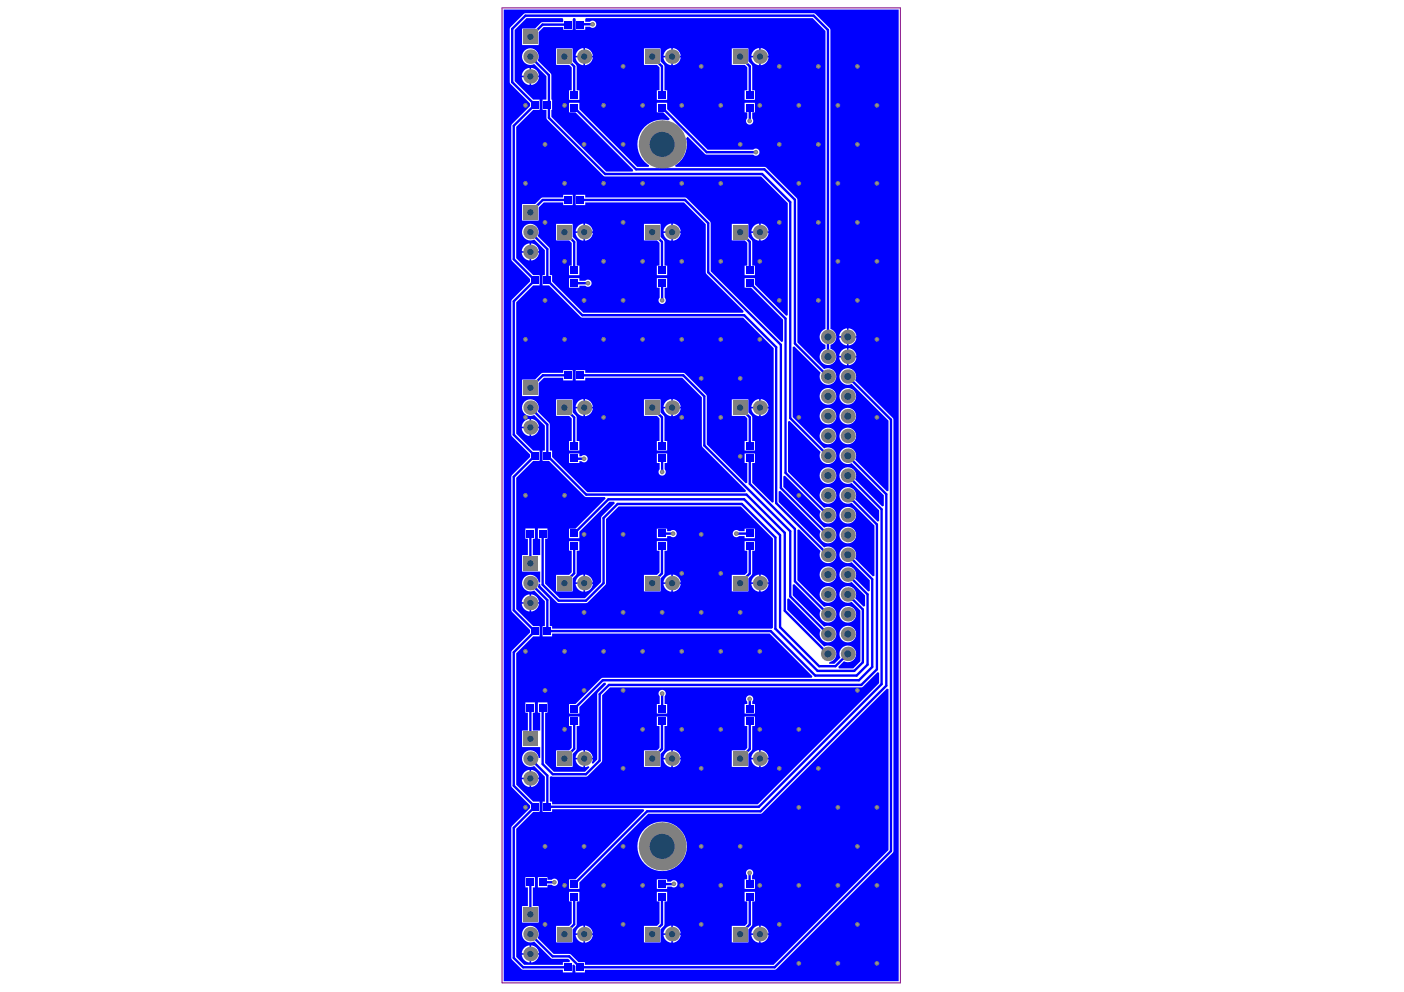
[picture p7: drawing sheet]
<svg xmlns="http://www.w3.org/2000/svg" width="297mm" height="210mm" viewBox="0 0 297 210" stroke-linecap="round" stroke-linejoin="round" font-family="sans-serif">
<g fill="#00f">
<path d="M127.4 147.1l1.6-1.7h53.2l.4-.1 3.1-3.1 .3 .2v2.1l-25.7 25.7h-43.5v-.6h-.5v-5.2l.4-.2 .3 .1h7.2l3.2-3.2zM158 147.4a.76 .76 0 0 0 .1 1.1v.5h-.6v2h2.2v-2h-.6v-.6a.77 .77 0 0 0 0-1.1 .77 .77 0 0 0-1.1 .1zM139.5 146.2a.76 .76 0 0 0 .1 1.1v1.7h-.6v2h2.1v-2h-.5v-1.7a.77 .77 0 0 0 0-1.1 .77 .77 0 0 0-1.1 0zM160.9 158.7v1.7h1.7a1.77 1.77 0 0 0-1.7-1.7zM159.5 159.2l-.3 .4-.2 .8h1.6v-1.7l-.7 .2zM142.4 158.7v1.7h1.6a1.77 1.77 0 0 0-1.6-1.7zM140.9 159.2l-.3 .4-.2 .8h1.6v-1.7l-.7 .2zM157.5 151.6v2h.6v4.7l-.5 .5h-2.8v3.5h3.5v-2.8l.7-.7 .1-.3v-4.9h.6v-2zM139 151.6v2h.5v4.6l-.5 .6h-2.8v3.5h3.5v-2.8l.7-.7 .2-.3v-4.9h.5v-2zM160.9 160.7v1.6a1.77 1.77 0 0 0 1.7-1.6zM159 160.7a1.77 1.77 0 0 0 1.6 1.6v-1.6zM142.4 160.7v1.6a1.77 1.77 0 0 0 1.6-1.6zM140.4 160.7a1.77 1.77 0 0 0 1.6 1.6v-1.6z"/>
<path d="M114 123.5h.3l.1 .6 3.6 3.5h6l.3-.1 3.9-3.9v-13.8l2.7-2.6h25.8l6.8 6.7v18.9l-.3 .2h-46.4v-.5h-.5v-5.7l-2.5-2.6zM155.2 112.4a.77 .77 0 0 0 0 1.1 .77 .77 0 0 0 1.2-.1h1.1v.5h2.2v-2h-2.2v.5h-1.2a.78 .78 0 0 0-1.1 0zM139 111.9v2h2.1v-.5h.7a.77 .77 0 0 0 1.1 .1 .77 .77 0 0 0 0-1.1 .77 .77 0 0 0-1.1 0h-.7v-.5zM160.9 121.6v1.6h1.7a1.77 1.77 0 0 0-1.7-1.6zM159.5 122.1l-.3 .4-.2 .7h1.6v-1.6l-.7 .2zM142.4 121.6v1.6h1.6a1.77 1.77 0 0 0-1.6-1.6zM140.9 122.1l-.3 .4-.2 .7h1.6v-1.6l-.7 .2zM157.5 114.5v2h.6v4.6l-.5 .5h-2.8v3.5h3.5v-2.7l.7-.7 .1-.4v-4.8h.6v-2zM139 114.5v2h.5v4.6l-.5 .5h-2.8v3.5h3.5v-2.7l.7-.7 .2-.4v-4.8h.5v-2zM160.9 123.6v1.6a1.77 1.77 0 0 0 1.7-1.6zM159 123.6a1.77 1.77 0 0 0 1.6 1.6v-1.6zM142.4 123.6v1.6a1.77 1.77 0 0 0 1.6-1.6zM140.4 123.6a1.77 1.77 0 0 0 1.6 1.6v-1.6z"/>
<path d="M106.6 2h83.5v205.6h-83.5zM160.9 10.2v1.6h1.7a1.77 1.77 0 0 0-1.7-1.6zM159.5 10.7l-.3 .4-.2 .7h1.6v-1.6l-.7 .2zM142.4 10.2v1.6h1.6a1.77 1.77 0 0 0-1.6-1.6zM140.9 10.7l-.3 .4-.2 .7h1.6v-1.6l-.7 .2zM123.8 10.2v1.6h1.6a1.77 1.77 0 0 0-1.6-1.6zM122.3 10.7l-.3 .4-.2 .7h1.6v-1.6l-.7 .2zM160.9 12.1v1.7a1.77 1.77 0 0 0 1.7-1.7zM159 12.1a1.77 1.77 0 0 0 1.6 1.7v-1.7zM142.4 12.1v1.7a1.77 1.77 0 0 0 1.6-1.7zM140.4 12.1a1.77 1.77 0 0 0 1.6 1.7v-1.7zM123.8 12.1v1.7a1.77 1.77 0 0 0 1.6-1.7zM121.8 12.1a1.77 1.77 0 0 0 1.6 1.7v-1.7zM112.4 14.4v1.6h1.6a1.77 1.77 0 0 0-1.6-1.6zM110.9 14.9l-.3 .4-.2 .7h1.6v-1.6l-.7 .2zM112.4 16.3v1.7a1.77 1.77 0 0 0 1.6-1.7zM110.4 16.3a1.77 1.77 0 0 0 1.6 1.7v-1.7zM154.8 10.2v3.5h2.8l.5 .5v4.9h-.6v2h2.2v-2h-.6v-5.1l-.1-.3-.7-.7v-2.8zM136.2 10.2v3.5h2.8l.5 .6v4.8h-.5v2h2.1v-2h-.5v-5.1l-.2-.3-.7-.7v-2.8zM117.6 10.2v3.5h2.8l.6 .6v4.8h-.6v2h2.2v-2h-.6v-5l-.1-.4-.7-.7v-2.8zM157.5 21.8v2h.6v1.2a.77 .77 0 0 0-.1 1.1 .77 .77 0 0 0 1.1 .1 .77 .77 0 0 0 0-1.1v-1.3h.6v-2zM110.5 43.2v3.5h3.5v-2.8l1-1.1h4.2v.6h2v-2.2h-2v.6h-4.4l-.3 .1-1.3 1.3zM160.9 47.3v1.7h1.7a1.77 1.77 0 0 0-1.7-1.7zM159.5 47.8l-.3 .4-.2 .8h1.6v-1.7l-.7 .2zM142.4 47.3v1.7h1.6a1.77 1.77 0 0 0-1.6-1.7zM140.9 47.8l-.3 .4-.2 .8h1.6v-1.7l-.7 .2zM123.8 47.3v1.7h1.6a1.77 1.77 0 0 0-1.6-1.7zM122.3 47.8l-.3 .4-.2 .8h1.6v-1.7l-.7 .2zM160.9 49.3v1.6a1.77 1.77 0 0 0 1.7-1.6zM159 49.3a1.77 1.77 0 0 0 1.6 1.6v-1.6zM142.4 49.3v1.6a1.77 1.77 0 0 0 1.6-1.6zM140.4 49.3a1.77 1.77 0 0 0 1.6 1.6v-1.6zM123.8 49.3v1.6a1.77 1.77 0 0 0 1.6-1.6zM121.8 49.3a1.77 1.77 0 0 0 1.6 1.6v-1.6zM112.4 51.5v1.6h1.6a1.77 1.77 0 0 0-1.6-1.6zM110.9 52l-.3 .4-.2 .7h1.6v-1.6l-.7 .2zM112.4 53.5v1.6a1.77 1.77 0 0 0 1.6-1.6zM110.4 53.5a1.77 1.77 0 0 0 1.6 1.6v-1.6zM154.8 47.4v3.5h2.8l.5 .5v4.8h-.6v2h2.2v-2h-.6v-5l-.1-.4-.7-.7v-2.7zM136.2 47.4v3.5h2.8l.5 .5v4.8h-.5v2h2.1v-2h-.5v-5l-.2-.4-.7-.7v-2.7zM117.6 47.4v3.5h2.8l.6 .5v4.8h-.6v2h2.2v-2h-.6v-5l-.1-.4-.7-.7v-2.7zM120.4 58.9v2h2.2v-.4h1.2a.77 .77 0 0 0 1.1 0 .77 .77 0 0 0 0-1.1 .77 .77 0 0 0-1.1 0h-1.2v-.5zM139 58.9v2h.6v2.1a.77 .77 0 0 0-.1 1.1 .77 .77 0 0 0 1.1 0 .77 .77 0 0 0 0-1.1v-2.1h.5v-2zM179.5 69.5v1.6h1.7a1.77 1.77 0 0 0-1.7-1.6zM178.1 70l-.3 .4-.2 .7h1.6v-1.6l-.8 .2zM179.5 71.4v1.7a1.77 1.77 0 0 0 1.7-1.7zM177.6 71.4a1.77 1.77 0 0 0 1.6 1.7v-1.7zM179.5 73.7v1.6h1.7a1.77 1.77 0 0 0-1.7-1.6zM178.1 74.2l-.3 .4-.2 .7h1.6v-1.6l-.8 .2zM108 5.8l-.2 .3 .1 11.5 4.2 4.3v.5l-3.8 3.9-.1 .3v28.2l.1 .4 3.8 3.8v.6l-3.8 3.8-.1 .4v28.2l.1 .3 3.8 3.9v.5l-3.8 3.8-.1 .4v28.2l.1 .4 3.8 3.8v.5l-3.8 3.9-.1 .3v28.2l.1 .4 3.8 3.8v.6l-3.8 3.8-.1 .4v27.5l.1 .4 2.2 2.1h8.6v.6h2v-1.6l.3-.1 .3 .3v1.4h2v-.6h40.4l24.9-24.9v-91.5l-.1-.4-8-7.9 .2-.4a1.76 1.76 0 0 0-1.7-2.2 1.76 1.76 0 0 0-1.7 2.2 1.76 1.76 0 0 0 2.5 1.1l7.8 7.8v14.8l-.4 .2-6.7-6.7a1.76 1.76 0 0 0-1.3-2.6 1.76 1.76 0 0 0-2 2 1.76 1.76 0 0 0 2.6 1.3l6.8 6.8v2.2l-.3 .2-5.8-5.8a1.76 1.76 0 0 0-1.3-2.5 1.76 1.76 0 0 0-2 2 1.76 1.76 0 0 0 2.6 1.3l5.8 5.8v2.2l-.3 .2-4.8-4.8a1.76 1.76 0 0 0-1.3-2.5 1.76 1.76 0 0 0-2 2 1.76 1.76 0 0 0 2.6 1.3l4.8 4.8v10.6l-.3 .2-3.8-3.8a1.76 1.76 0 0 0-1.3-2.5 1.76 1.76 0 0 0-2 2 1.76 1.76 0 0 0 2.6 1.3l3.8 3.8v2.2l-.3 .2-2.8-2.8a1.76 1.76 0 0 0-1.3-2.6 1.76 1.76 0 0 0-2 2.1 1.76 1.76 0 0 0 2.6 1.2l2.8 2.9v2.2l-.3 .2-1.8-1.8a1.76 1.76 0 0 0-1.3-2.6 1.76 1.76 0 0 0-2 2.1 1.76 1.76 0 0 0 2.6 1.2l1.8 1.9v10.7l-1.5 1.5h-3l-.1-.3 1.1-1.2a1.76 1.76 0 0 0 2.6-1.3 1.76 1.76 0 0 0-2-2 1.76 1.76 0 0 0-1.3 2.6l-1.3 1.2h-1.1l.1-.3a1.76 1.76 0 0 0 1.3-2.3 1.76 1.76 0 0 0-2.5-1l-7.7-7.8v-2.2l.3-.2 6.7 6.7-.1 .4a1.76 1.76 0 0 0 1.6 2.2 1.76 1.76 0 0 0 1.8-2.1 1.76 1.76 0 0 0-2.6-1.2l-6.6-6.6v-2.3l.3-.1 5.6 5.6a1.76 1.76 0 0 0 1.3 2.5 1.76 1.76 0 0 0 2-2 1.76 1.76 0 0 0-2.6-1.3l-5.6-5.6v-10.7l.3-.1 4.6 4.6a1.76 1.76 0 0 0 1.3 2.5 1.76 1.76 0 0 0 2-2 1.76 1.76 0 0 0-2.6-1.3l-9.6-9.6v-2.2l.4-.1 8.5 8.5a1.76 1.76 0 0 0 1.3 2.5 1.76 1.76 0 0 0 2-2 1.76 1.76 0 0 0-2.6-1.2l-8.6-8.7v-2.2l.4-.1 7.5 7.5a1.76 1.76 0 0 0 1.3 2.6 1.76 1.76 0 0 0 2-2.1 1.76 1.76 0 0 0-2.6-1.2l-7.6-7.7v-10.6l.3-.1 6.6 6.5a1.76 1.76 0 0 0 1.3 2.6 1.76 1.76 0 0 0 2-2 1.76 1.76 0 0 0-2.6-1.3l-6.6-6.7v-14.8l.3-.1 5.6 5.6a1.76 1.76 0 0 0 1.3 2.5 1.76 1.76 0 0 0 2-2 1.76 1.76 0 0 0-2.6-1.3l-5.6-5.6v-30.2l-.2-.4-6.6-6.5-19-.1-.1-.3 .4-.2a5.2 5.2 0 0 0 2-5.5l.3-.3 3.8 3.7h10.1a.77 .77 0 0 0 1.1 .1 .77 .77 0 0 0 0-1.2 .77 .77 0 0 0-1.1 .1h-9.7l-8.6-8.6v-1.3h-2.1v2h1.3l1.4 1.3-.4 .4-.4-.1a5.2 5.2 0 0 0-5.7 3.3 5.2 5.2 0 0 0 2.1 6.3l-.1 .3h-2.4l-12.2-12.2v-1.3h-2.2v2h1.4l12.2 12.2-.2 .3h-5.6l-11.5-11.6 .1-3.6h-.1l-.1-5.4-2.8-2.9 .1-.4a1.76 1.76 0 0 0-1.7-2.2 1.76 1.76 0 0 0-1.7 2.2 1.76 1.76 0 0 0 2.5 1.1l2.6 2.6v5h-.8v2.2h.8v1.8l12.2 12.2h33.2l5.7 5.7v23.7l-.4 .1-6.6-6.6v-1.3h-2.2v2h1.4l6.8 6.7v4.6l-.4 .2-14.9-15-.1-10.4-5.2-5.2h-21.3v-.6h-2v2.2h2v-.6h20.9l4.6 4.6 .1 10.4 7.9 8-.1 .4h-33.8l-6.6-6.6v-1.4h-.5v-5.7l-2.5-2.6 .1-.3a1.76 1.76 0 0 0-1.7-2.3 1.76 1.76 0 0 0-1.7 2.2 1.76 1.76 0 0 0 2.5 1.2l2.3 2.2v5.3h-.5v2.2h1.4l6.8 6.8h34.2l6.5 6.5v32.5l-.3 .2-4.3-4.2v-4.2h.6v-2h-2.2v2h.6v4.1l-.3 .2-8.3-8.3v-10.3l-4.7-4.8h-21v-.6h-2v2.2h2v-.6h20.5l4.2 4.2v10.4l9.3 9.3-.1 .3h-33.5l-7.4-7.4v-1.4h-.5v-5.7l-2.5-2.5 .1-.4a1.76 1.76 0 0 0-1.7-2.2 1.76 1.76 0 0 0-1.7 2.1 1.76 1.76 0 0 0 2.5 1.2l2.3 2.3v5.2h-.5v2.2h1.4l7.6 7.6 4.2 .1 .1 .3-6.3 6.4h-1.4v2h2.2v-1.4l6.3-6.3h1l.2 .3-2.8 2.7-.1 .4v13.6l-3.4 3.4h-5.4l-3.1-3.1v-9.5h.5v-2.2h-2v2.2h.5v3.4h-.3h-1.3v-3.4h.5v-2.2h-2v2.2h.5v3.4h-1.2v3.5l3.8 .1v2.2l-.3 .1a1.76 1.76 0 0 0-2.2-1.6 1.76 1.76 0 0 0-1.3 2.3 1.76 1.76 0 0 0 2.5 .9l2.3 2.3v5.3h-.5v2.2h2v-.6h46l9.1 9-.2 .3-44.4 .1-5.5 5.5h-1.4v2h2.2v-1.4l5.1-5.1h.4l.1 .3-1.7 1.7-.2 .4v13.8l-.8 .9-.3-.2 .2-.7h-1.6v1.6l.7-.2 .2 .3-.9 .9h-6.6l-1.9-1.8v-10.7h.5v-2.2h-2v2.2h.5v3.8h-.3h-1.3v-3.8h.5v-2.2h-2v2.2h.5v3.8h-1.2v3.5h3.8v2.2h-.4a1.76 1.76 0 0 0-2.1-1.5 1.76 1.76 0 0 0-1.2 2.3 1.76 1.76 0 0 0 2.4 1l2.3 2.2v5.3h-.5v2.2h2v-.6h19.3l.2 .4-14.5 14.5h-1.4v2h2.2v-1.4l14.5-14.5 24-.1 26.5-26.4 .4 .1v34.1l-24.3 24.3h-40v-.6h-1.3l-1.8-1.7-3.5-.1-3.3-3.3 .1-.4a1.76 1.76 0 0 0-1.7-2.2 1.76 1.76 0 0 0-1.7 2.2 1.76 1.76 0 0 0 2.5 1.1l3.7 3.6 3.5 .1 .4 .4-.1 .3h-1.4v.6h-8.2l-1.7-1.7v-27.1l3.6-3.6h1.4v-2.2h-1.4l-3.6-3.6v-27.8l3.6-3.5h1.4v-2.2h-1.4l-3.6-3.6v-27.8l3.6-3.6h1.4v-2.2h-1.4l-3.6-3.5v-27.8l3.6-3.6h1.4v-2.2h-1.4l-3.6-3.6v-27.8l3.6-3.5h1.4v-2.2h-1.4l-3.9-3.9v-10.9l2.5-2.5h7.6l.2 .9h-4.4l-.4 .1-1.2 1.2h-2.7v3.5h3.5v-2.7l1-1.1h4.2v.6h2v-2.2l.1-.3h.4l.1 .3v2.2h2v-.6h1a.77 .77 0 0 0 1.1 0 .77 .77 0 0 0 0-1.1 .77 .77 0 0 0-1.1 0h-1l.1-.8h48l2.7 2.8v63l-.3 .2a1.76 1.76 0 0 0-.9 1.7 1.76 1.76 0 0 0 1.2 1.5v.8l-.3 .1a1.76 1.76 0 0 0-.4 2.8 1.76 1.76 0 0 0 2.8-.3 1.76 1.76 0 0 0-1-2.6v-.8l.4-.2a1.76 1.76 0 0 0 .8-1.7 1.76 1.76 0 0 0-1.2-1.5v-63.3l-.2-.3-3-3.1-.4-.1h-60.9l-.4 .1zM179.5 75.6v1.7a1.77 1.77 0 0 0 1.7-1.7zM177.6 75.6a1.77 1.77 0 0 0 1.6 1.7v-1.7zM110.5 80.3v3.5h3.5v-2.8l1.1-1.1h4.1v.6h2v-2.2h-2v.6h-4.3l-.4 .1-1.3 1.3zM177.6 83.9a1.77 1.77 0 0 0 3.5 0 1.77 1.77 0 0 0-3.5 0zM173.4 83.9a1.77 1.77 0 0 0 3.5 0 1.77 1.77 0 0 0-3.5 0zM160.9 84.4v1.7h1.7a1.77 1.77 0 0 0-1.7-1.7zM159.5 85l-.3 .3-.2 .8h1.6v-1.7l-.7 .3zM142.4 84.4v1.7h1.6a1.77 1.77 0 0 0-1.6-1.7zM140.9 85l-.3 .3-.2 .8h1.6v-1.7l-.7 .3zM123.8 84.4v1.7h1.6a1.77 1.77 0 0 0-1.6-1.7zM122.3 85l-.3 .3-.2 .8h1.6v-1.7l-.7 .3zM160.9 86.4v1.7a1.77 1.77 0 0 0 1.7-1.7zM159 86.4a1.77 1.77 0 0 0 1.6 1.7v-1.7zM142.4 86.4v1.7a1.77 1.77 0 0 0 1.6-1.7zM140.4 86.4a1.77 1.77 0 0 0 1.6 1.7v-1.7zM123.8 86.4v1.7a1.77 1.77 0 0 0 1.6-1.7zM121.8 86.4a1.77 1.77 0 0 0 1.6 1.7v-1.7zM177.6 88.1a1.77 1.77 0 0 0 3.5 0 1.77 1.77 0 0 0-3.5 0zM173.4 88.1a1.77 1.77 0 0 0 3.5 0 1.77 1.77 0 0 0-3.5 0zM112.4 88.6v1.7h1.6a1.77 1.77 0 0 0-1.6-1.7zM110.9 89.2l-.3 .3-.2 .8h1.6v-1.7l-.7 .3zM112.4 90.6v1.7a1.77 1.77 0 0 0 1.6-1.7zM110.4 90.6a1.77 1.77 0 0 0 1.6 1.7v-1.7zM177.6 92.2a1.77 1.77 0 0 0 3.5 0 1.77 1.77 0 0 0-3.5 0zM173.4 92.2a1.77 1.77 0 0 0 3.5 0 1.77 1.77 0 0 0-3.5 0zM154.8 84.5v3.5h2.8l.5 .5v4.8h-.6v2h2.2v-2h-.6v-5l-.1-.4-.7-.6v-2.8zM136.2 84.5v3.5h2.8l.5 .5v4.8h-.5v2h2.1v-2h-.5v-5l-.2-.4-.7-.6v-2.8zM117.6 84.5v3.5h2.8l.6 .5v4.8h-.6v2h2.2v-2h-.6v-5l-.1-.3-.7-.7v-2.8zM120.4 96v2h2.2v-.4h.4a.77 .77 0 0 0 1.1 0 .77 .77 0 0 0 0-1.1 .77 .77 0 0 0-1.1 0h-.4v-.5zM139 96v2h.6v1.3a.77 .77 0 0 0-.1 1.1 .77 .77 0 0 0 1.1 0 .77 .77 0 0 0 0-1.1v-1.3h.5v-2zM173.4 100.6a1.77 1.77 0 0 0 3.5 0 1.77 1.77 0 0 0-3.5 0zM173.4 104.8a1.77 1.77 0 0 0 3.5 0 1.77 1.77 0 0 0-3.5 0zM177.6 109a1.77 1.77 0 0 0 3.5 0 1.77 1.77 0 0 0-3.5 0zM177.6 113.2a1.77 1.77 0 0 0 3.5 0 1.77 1.77 0 0 0-3.5 0zM123.8 121.6v1.6h1.6a1.77 1.77 0 0 0-1.6-1.6zM122.3 122.1l-.3 .4-.2 .7h1.6v-1.6l-.7 .2zM173.4 121.6a1.77 1.77 0 0 0 3.5 0 1.77 1.77 0 0 0-3.5 0zM120.4 114.5v2h.6v4.6l-.6 .5h-2.8v3.5h3.6v-2.7l.7-.7 .1-.4v-4.8h.6v-2zM123.8 123.6v1.6a1.77 1.77 0 0 0 1.6-1.6zM121.8 123.6a1.77 1.77 0 0 0 1.6 1.6v-1.6zM112.4 125.8v1.6h1.6a1.77 1.77 0 0 0-1.6-1.6zM110.9 126.3l-.3 .4-.2 .7h1.6v-1.6l-.7 .2zM173.4 125.8a1.77 1.77 0 0 0 3.5 0 1.77 1.77 0 0 0-3.5 0zM112.4 127.7v1.7a1.77 1.77 0 0 0 1.6-1.7zM110.4 127.7a1.77 1.77 0 0 0 1.6 1.7v-1.7zM177.6 130a1.77 1.77 0 0 0 3.5 0 1.77 1.77 0 0 0-3.5 0zM177.6 134.2a1.77 1.77 0 0 0 3.5 0 1.77 1.77 0 0 0-3.5 0zM123.8 158.7v1.7h1.6a1.77 1.77 0 0 0-1.6-1.7zM122.3 159.2l-.3 .4-.2 .8h1.6v-1.7l-.7 .2zM120.4 151.6v2h.6v4.6l-.6 .6h-2.8v3.5h3.6v-2.8l.7-.7 .1-.4v-4.8h.6v-2zM121.8 160.7a1.77 1.77 0 0 0 1.6 1.6v-1.6zM112.4 162.9v1.7h1.6a1.77 1.77 0 0 0-1.6-1.7zM110.9 163.4l-.3 .4-.2 .8h1.6v-1.7l-.7 .2zM112.4 164.9v1.6a1.77 1.77 0 0 0 1.6-1.6zM110.4 164.9a1.77 1.77 0 0 0 1.6 1.6v-1.6zM134.9 179.1a5.2 5.2 0 0 0 10.4 0 5.2 5.2 0 0 0-10.4 0zM113.8 185.6v2.2h2v-.6h.9a.77 .77 0 0 0 1.1 0 .77 .77 0 0 0 0-1.1 .77 .77 0 0 0-1.1 .1h-.9v-.6zM139 186.1v2h2.1v-.5h1a.77 .77 0 0 0 1.1-.1 .77 .77 0 0 0-.2-1.1 .77 .77 0 0 0-1 .2h-.9v-.5zM158 184.2a.77 .77 0 0 0 .1 1.1v.8h-.6v2h2.2v-2h-.6v-.8a.77 .77 0 0 0 .1-1.1 .77 .77 0 0 0-1.2 0zM111.2 185.6v2.2h.5v3.9h-1.2v3.5h3.5v-3.5h-1.3v-3.9h.5v-2.2zM160.9 195.8v1.7h1.7a1.77 1.77 0 0 0-1.7-1.7zM159.5 196.4l-.3 .3-.2 .8h1.6v-1.7l-.7 .3zM142.4 195.8v1.7h1.6a1.77 1.77 0 0 0-1.6-1.7zM140.9 196.4l-.3 .3-.2 .8h1.6v-1.7l-.7 .3zM123.8 195.8v1.7h1.6a1.77 1.77 0 0 0-1.6-1.7zM122.3 196.4l-.3 .3-.2 .8h1.6v-1.7l-.7 .3zM157.5 188.7v2h.6v4.7l-.5 .5h-2.8v3.5h3.5v-2.8l.7-.6 .1-.4v-4.9h.6v-2zM139 188.7v2h.5v4.7l-.5 .5h-2.8v3.5h3.5v-2.8l.7-.6 .2-.4v-4.9h.5v-2zM120.4 188.7v2h.6v4.7l-.6 .5h-2.8v3.5h3.6v-2.8l.7-.7 .1-.3v-4.9h.6v-2zM160.9 197.8v1.7a1.77 1.77 0 0 0 1.7-1.7zM159 197.8a1.77 1.77 0 0 0 1.6 1.7v-1.7zM142.4 197.8v1.7a1.77 1.77 0 0 0 1.6-1.7zM140.4 197.8a1.77 1.77 0 0 0 1.6 1.7v-1.7zM123.8 197.8v1.7a1.77 1.77 0 0 0 1.6-1.7zM121.8 197.8a1.77 1.77 0 0 0 1.6 1.7v-1.7zM112.4 200v1.7h1.6a1.77 1.77 0 0 0-1.6-1.7zM110.9 200.6l-.3 .3-.2 .8h1.6v-1.7l-.7 .3zM112.4 202v1.7a1.77 1.77 0 0 0 1.6-1.7zM110.4 202a1.77 1.77 0 0 0 1.6 1.7v-1.7z"/>
</g>
<g fill="none" stroke="#00f" stroke-width=".5">
<path d="M112.2 12l3.9 3.9v9l11.9 11.9h33.2l6 6v45.7l8 7.9M119.4 12l2.1 2.1v6M120.2 5.2h-5.4l-2.6 2.6M125.4 5.1l-2.6 .1M138 12l2.1 2v6.1M156.6 12l2 2v6.1M121.5 22.8l13.1 13h27.1l6.5 6.5v30.4l7 7M140.1 22.8l9.4 9.4h10.4M158.6 22.8v2.8M112.2 49.1l3.6 3.6v6.6l7.4 7.4h34.2l6.8 6.8v33l11 10.9M119.4 49.1l2.1 2.1v6M120.2 42.3h-5.4l-2.6 2.6"/>
<path d="M121.5 59.9h2.9M122.8 42.3h22.1l4.9 4.9v10.4l15.4 15.4v30.3l10 9.9M138 49.1l2.1 2.1v6M140.1 59.9v3.7M156.6 49.1l2 2.1v6M158.6 59.9l7.6 7.5v32.7l9 8.9M120.2 79.4h-5.3l-2.7 2.7M122.8 79.4h21.8l4.4 4.5v10.4l18.2 18.1v13.8l8 8M175.2 75.5v-69.2l-3.1-3h-60.9l-2.8 2.8v11.3l4.8 4.8-4.5 4.4v28.2l4.5 4.5-4.5 4.5v28.2l4.5 4.4-4.5 4.5v28.2l4.5 4.5-4.5 4.4v28.2l4.5 4.5-4.5 4.5v27.5l2 2h9.4M179.4 79.7l9.1 9.1v91.3l-24.6 24.6h-41.2l-2.3-2.3h-3.5l-4.7-4.7M112.2 86.3l3.6 3.5v6.6l8.2 8.3h33.9l8.1 8v16.5l9.2 9.2M119.4 86.3l2.1 2v6"/>
<path d="M121.5 97l2.1 .1M138 86.3l2.1 2v6M140.1 97v2.9M156.6 86.3l2 2v6M158.6 97v5.4l9.6 9.5v11.1l7 7M179.4 96.4l8.1 8.2v40.5l-26.6 26.6h-24l-15.4 15.4M112.2 112.9h.1M112.2 112.9v6.3M114.8 112.9v10.8l3.4 3.4h5.8l3.7-3.7v-13.8l3-3h26.2l7.1 7.1v19.3l9 9h7.7l1.9-1.9v-11.1l-3.2-3.2M121.5 115.5v5.8l-2.1 2.1M121.5 112.9l7.2-7.3h28.7l7.6 7.6v19.5l8.3 8.3h3.5l2.6-2.6M140.1 112.9h2.3"/>
<path d="M140.1 115.5v5.8l-2.1 2.1M158.6 112.9h-2.8M158.6 115.5v5.8l-2 2.1M179.4 100.6l7.1 7.2v37l-26 25.9h-44.7v-6.6l-3.6-3.6M179.4 104.8l6.1 6.2v30.6l-3.3 3.3h-53.4l-1.9 2v14l-2.9 2.9h-7l-2.2-2.1v-12M179.4 117.4l5.1 5.2v18.5l-2.8 2.8h-54.2l-6 6.1M179.4 121.6l4.1 4.2v14.8l-2.3 2.3h-8.7l-9.4-9.4-47.3 .1v-6.6l-3.6-3.6M112.2 149.7v.1M112.2 149.8v6.5M121.5 152.6v5.8l-2.1 2.1M140.1 152.6v5.9l-2.1 2M140.1 146.7v3.3"/>
<path d="M158.6 147.9v2.1M158.6 152.6v5.9l-2 2M112.2 186.7h.1M112.2 186.7v6.8M114.8 186.7h2.5M121.5 189.7v5.9l-2.1 2.1M140.1 189.7v5.9l-2.1 2.1M142.6 187l-2.5 .1M158.6 184.7v2.4M158.6 189.7v5.9l-2 2.1"/>
</g>
<circle cx="185.5" cy="22.3" r=".5" fill="#808080"/>
<circle cx="185.5" cy="22.3" r=".25" fill="#a6968d"/>
<circle cx="185.5" cy="38.8" r=".5" fill="#808080"/>
<circle cx="185.5" cy="38.8" r=".25" fill="#a6968d"/>
<circle cx="185.5" cy="55.3" r=".5" fill="#808080"/>
<circle cx="185.5" cy="55.3" r=".25" fill="#a6968d"/>
<circle cx="185.5" cy="71.8" r=".5" fill="#808080"/>
<circle cx="185.5" cy="71.8" r=".25" fill="#a6968d"/>
<circle cx="185.5" cy="88.3" r=".5" fill="#808080"/>
<circle cx="185.5" cy="88.3" r=".25" fill="#a6968d"/>
<circle cx="185.5" cy="170.8" r=".5" fill="#808080"/>
<circle cx="185.5" cy="170.8" r=".25" fill="#a6968d"/>
<circle cx="185.5" cy="187.3" r=".5" fill="#808080"/>
<circle cx="185.5" cy="187.3" r=".25" fill="#a6968d"/>
<circle cx="185.5" cy="203.8" r=".5" fill="#808080"/>
<circle cx="185.5" cy="203.8" r=".25" fill="#a6968d"/>
<circle cx="181.4" cy="14" r=".5" fill="#808080"/>
<circle cx="181.4" cy="14" r=".25" fill="#a6968d"/>
<circle cx="177.3" cy="22.3" r=".5" fill="#808080"/>
<circle cx="177.3" cy="22.3" r=".25" fill="#a6968d"/>
<circle cx="181.4" cy="30.6" r=".5" fill="#808080"/>
<circle cx="181.4" cy="30.6" r=".25" fill="#a6968d"/>
<circle cx="177.3" cy="38.8" r=".5" fill="#808080"/>
<circle cx="177.3" cy="38.8" r=".25" fill="#a6968d"/>
<circle cx="181.4" cy="47.1" r=".5" fill="#808080"/>
<circle cx="181.4" cy="47.1" r=".25" fill="#a6968d"/>
<circle cx="177.3" cy="55.3" r=".5" fill="#808080"/>
<circle cx="177.3" cy="55.3" r=".25" fill="#a6968d"/>
<circle cx="181.4" cy="63.6" r=".5" fill="#808080"/>
<circle cx="181.4" cy="63.6" r=".25" fill="#a6968d"/>
<circle cx="181.4" cy="146.1" r=".5" fill="#808080"/>
<circle cx="181.4" cy="146.1" r=".25" fill="#a6968d"/>
<circle cx="177.3" cy="170.8" r=".5" fill="#808080"/>
<circle cx="177.3" cy="170.8" r=".25" fill="#a6968d"/>
<circle cx="181.4" cy="179.1" r=".5" fill="#808080"/>
<circle cx="181.4" cy="179.1" r=".25" fill="#a6968d"/>
<circle cx="177.3" cy="187.3" r=".5" fill="#808080"/>
<circle cx="177.3" cy="187.3" r=".25" fill="#a6968d"/>
<circle cx="181.4" cy="195.6" r=".5" fill="#808080"/>
<circle cx="181.4" cy="195.6" r=".25" fill="#a6968d"/>
<circle cx="177.3" cy="203.8" r=".5" fill="#808080"/>
<circle cx="177.3" cy="203.8" r=".25" fill="#a6968d"/>
<circle cx="173.1" cy="14" r=".5" fill="#808080"/>
<circle cx="173.1" cy="14" r=".25" fill="#a6968d"/>
<circle cx="169" cy="22.3" r=".5" fill="#808080"/>
<circle cx="169" cy="22.3" r=".25" fill="#a6968d"/>
<circle cx="173.1" cy="30.6" r=".5" fill="#808080"/>
<circle cx="173.1" cy="30.6" r=".25" fill="#a6968d"/>
<circle cx="169" cy="38.8" r=".5" fill="#808080"/>
<circle cx="169" cy="38.8" r=".25" fill="#a6968d"/>
<circle cx="173.1" cy="47.1" r=".5" fill="#808080"/>
<circle cx="173.1" cy="47.1" r=".25" fill="#a6968d"/>
<circle cx="173.1" cy="63.6" r=".5" fill="#808080"/>
<circle cx="173.1" cy="63.6" r=".25" fill="#a6968d"/>
<circle cx="169" cy="88.3" r=".5" fill="#808080"/>
<circle cx="169" cy="88.3" r=".25" fill="#a6968d"/>
<circle cx="169" cy="104.8" r=".5" fill="#808080"/>
<circle cx="169" cy="104.8" r=".25" fill="#a6968d"/>
<circle cx="169" cy="154.3" r=".5" fill="#808080"/>
<circle cx="169" cy="154.3" r=".25" fill="#a6968d"/>
<circle cx="173.1" cy="162.6" r=".5" fill="#808080"/>
<circle cx="173.1" cy="162.6" r=".25" fill="#a6968d"/>
<circle cx="169" cy="170.8" r=".5" fill="#808080"/>
<circle cx="169" cy="170.8" r=".25" fill="#a6968d"/>
<circle cx="169" cy="187.3" r=".5" fill="#808080"/>
<circle cx="169" cy="187.3" r=".25" fill="#a6968d"/>
<circle cx="169" cy="203.8" r=".5" fill="#808080"/>
<circle cx="169" cy="203.8" r=".25" fill="#a6968d"/>
<circle cx="164.9" cy="14" r=".5" fill="#808080"/>
<circle cx="164.9" cy="14" r=".25" fill="#a6968d"/>
<circle cx="160.7" cy="22.3" r=".5" fill="#808080"/>
<circle cx="160.7" cy="22.3" r=".25" fill="#a6968d"/>
<circle cx="164.9" cy="30.6" r=".5" fill="#808080"/>
<circle cx="164.9" cy="30.6" r=".25" fill="#a6968d"/>
<circle cx="164.9" cy="47.1" r=".5" fill="#808080"/>
<circle cx="164.9" cy="47.1" r=".25" fill="#a6968d"/>
<circle cx="160.7" cy="55.3" r=".5" fill="#808080"/>
<circle cx="160.7" cy="55.3" r=".25" fill="#a6968d"/>
<circle cx="164.9" cy="63.6" r=".5" fill="#808080"/>
<circle cx="164.9" cy="63.6" r=".25" fill="#a6968d"/>
<circle cx="160.7" cy="71.8" r=".5" fill="#808080"/>
<circle cx="160.7" cy="71.8" r=".25" fill="#a6968d"/>
<circle cx="160.7" cy="137.8" r=".5" fill="#808080"/>
<circle cx="160.7" cy="137.8" r=".25" fill="#a6968d"/>
<circle cx="160.7" cy="154.3" r=".5" fill="#808080"/>
<circle cx="160.7" cy="154.3" r=".25" fill="#a6968d"/>
<circle cx="164.9" cy="162.6" r=".5" fill="#808080"/>
<circle cx="164.9" cy="162.6" r=".25" fill="#a6968d"/>
<circle cx="160.7" cy="187.3" r=".5" fill="#808080"/>
<circle cx="160.7" cy="187.3" r=".25" fill="#a6968d"/>
<circle cx="164.9" cy="195.6" r=".5" fill="#808080"/>
<circle cx="164.9" cy="195.6" r=".25" fill="#a6968d"/>
<circle cx="152.5" cy="22.3" r=".5" fill="#808080"/>
<circle cx="152.5" cy="22.3" r=".25" fill="#a6968d"/>
<circle cx="156.6" cy="30.6" r=".5" fill="#808080"/>
<circle cx="156.6" cy="30.6" r=".25" fill="#a6968d"/>
<circle cx="152.5" cy="38.8" r=".5" fill="#808080"/>
<circle cx="152.5" cy="38.8" r=".25" fill="#a6968d"/>
<circle cx="152.5" cy="55.3" r=".5" fill="#808080"/>
<circle cx="152.5" cy="55.3" r=".25" fill="#a6968d"/>
<circle cx="152.5" cy="71.8" r=".5" fill="#808080"/>
<circle cx="152.5" cy="71.8" r=".25" fill="#a6968d"/>
<circle cx="156.6" cy="80.1" r=".5" fill="#808080"/>
<circle cx="156.6" cy="80.1" r=".25" fill="#a6968d"/>
<circle cx="152.5" cy="88.3" r=".5" fill="#808080"/>
<circle cx="152.5" cy="88.3" r=".25" fill="#a6968d"/>
<circle cx="156.6" cy="96.6" r=".5" fill="#808080"/>
<circle cx="156.6" cy="96.6" r=".25" fill="#a6968d"/>
<circle cx="152.5" cy="121.3" r=".5" fill="#808080"/>
<circle cx="152.5" cy="121.3" r=".25" fill="#a6968d"/>
<circle cx="156.6" cy="129.6" r=".5" fill="#808080"/>
<circle cx="156.6" cy="129.6" r=".25" fill="#a6968d"/>
<circle cx="152.5" cy="137.8" r=".5" fill="#808080"/>
<circle cx="152.5" cy="137.8" r=".25" fill="#a6968d"/>
<circle cx="152.5" cy="154.3" r=".5" fill="#808080"/>
<circle cx="152.5" cy="154.3" r=".25" fill="#a6968d"/>
<circle cx="156.6" cy="179.1" r=".5" fill="#808080"/>
<circle cx="156.6" cy="179.1" r=".25" fill="#a6968d"/>
<circle cx="152.5" cy="187.3" r=".5" fill="#808080"/>
<circle cx="152.5" cy="187.3" r=".25" fill="#a6968d"/>
<circle cx="148.3" cy="14" r=".5" fill="#808080"/>
<circle cx="148.3" cy="14" r=".25" fill="#a6968d"/>
<circle cx="144.2" cy="22.3" r=".5" fill="#808080"/>
<circle cx="144.2" cy="22.3" r=".25" fill="#a6968d"/>
<circle cx="144.2" cy="38.8" r=".5" fill="#808080"/>
<circle cx="144.2" cy="38.8" r=".25" fill="#a6968d"/>
<circle cx="144.2" cy="55.3" r=".5" fill="#808080"/>
<circle cx="144.2" cy="55.3" r=".25" fill="#a6968d"/>
<circle cx="144.2" cy="71.8" r=".5" fill="#808080"/>
<circle cx="144.2" cy="71.8" r=".25" fill="#a6968d"/>
<circle cx="148.3" cy="80.1" r=".5" fill="#808080"/>
<circle cx="148.3" cy="80.1" r=".25" fill="#a6968d"/>
<circle cx="144.2" cy="88.3" r=".5" fill="#808080"/>
<circle cx="144.2" cy="88.3" r=".25" fill="#a6968d"/>
<circle cx="148.3" cy="113.1" r=".5" fill="#808080"/>
<circle cx="148.3" cy="113.1" r=".25" fill="#a6968d"/>
<circle cx="144.2" cy="121.3" r=".5" fill="#808080"/>
<circle cx="144.2" cy="121.3" r=".25" fill="#a6968d"/>
<circle cx="148.3" cy="129.6" r=".5" fill="#808080"/>
<circle cx="148.3" cy="129.6" r=".25" fill="#a6968d"/>
<circle cx="144.2" cy="137.8" r=".5" fill="#808080"/>
<circle cx="144.2" cy="137.8" r=".25" fill="#a6968d"/>
<circle cx="144.2" cy="154.3" r=".5" fill="#808080"/>
<circle cx="144.2" cy="154.3" r=".25" fill="#a6968d"/>
<circle cx="148.3" cy="162.6" r=".5" fill="#808080"/>
<circle cx="148.3" cy="162.6" r=".25" fill="#a6968d"/>
<circle cx="148.3" cy="179.1" r=".5" fill="#808080"/>
<circle cx="148.3" cy="179.1" r=".25" fill="#a6968d"/>
<circle cx="144.2" cy="187.3" r=".5" fill="#808080"/>
<circle cx="144.2" cy="187.3" r=".25" fill="#a6968d"/>
<circle cx="148.3" cy="195.6" r=".5" fill="#808080"/>
<circle cx="148.3" cy="195.6" r=".25" fill="#a6968d"/>
<circle cx="136" cy="22.3" r=".5" fill="#808080"/>
<circle cx="136" cy="22.3" r=".25" fill="#a6968d"/>
<circle cx="136" cy="38.8" r=".5" fill="#808080"/>
<circle cx="136" cy="38.8" r=".25" fill="#a6968d"/>
<circle cx="136" cy="55.3" r=".5" fill="#808080"/>
<circle cx="136" cy="55.3" r=".25" fill="#a6968d"/>
<circle cx="136" cy="71.8" r=".5" fill="#808080"/>
<circle cx="136" cy="71.8" r=".25" fill="#a6968d"/>
<circle cx="140.1" cy="129.6" r=".5" fill="#808080"/>
<circle cx="140.1" cy="129.6" r=".25" fill="#a6968d"/>
<circle cx="136" cy="137.8" r=".5" fill="#808080"/>
<circle cx="136" cy="137.8" r=".25" fill="#a6968d"/>
<circle cx="136" cy="154.3" r=".5" fill="#808080"/>
<circle cx="136" cy="154.3" r=".25" fill="#a6968d"/>
<circle cx="136" cy="187.3" r=".5" fill="#808080"/>
<circle cx="136" cy="187.3" r=".25" fill="#a6968d"/>
<circle cx="131.8" cy="14" r=".5" fill="#808080"/>
<circle cx="131.8" cy="14" r=".25" fill="#a6968d"/>
<circle cx="127.7" cy="22.3" r=".5" fill="#808080"/>
<circle cx="127.7" cy="22.3" r=".25" fill="#a6968d"/>
<circle cx="131.8" cy="30.6" r=".5" fill="#808080"/>
<circle cx="131.8" cy="30.6" r=".25" fill="#a6968d"/>
<circle cx="127.7" cy="38.8" r=".5" fill="#808080"/>
<circle cx="127.7" cy="38.8" r=".25" fill="#a6968d"/>
<circle cx="131.8" cy="47.1" r=".5" fill="#808080"/>
<circle cx="131.8" cy="47.1" r=".25" fill="#a6968d"/>
<circle cx="127.7" cy="55.3" r=".5" fill="#808080"/>
<circle cx="127.7" cy="55.3" r=".25" fill="#a6968d"/>
<circle cx="131.8" cy="63.6" r=".5" fill="#808080"/>
<circle cx="131.8" cy="63.6" r=".25" fill="#a6968d"/>
<circle cx="127.7" cy="71.8" r=".5" fill="#808080"/>
<circle cx="127.7" cy="71.8" r=".25" fill="#a6968d"/>
<circle cx="127.7" cy="88.3" r=".5" fill="#808080"/>
<circle cx="127.7" cy="88.3" r=".25" fill="#a6968d"/>
<circle cx="131.8" cy="113.1" r=".5" fill="#808080"/>
<circle cx="131.8" cy="113.1" r=".25" fill="#a6968d"/>
<circle cx="131.8" cy="129.6" r=".5" fill="#808080"/>
<circle cx="131.8" cy="129.6" r=".25" fill="#a6968d"/>
<circle cx="127.7" cy="137.8" r=".5" fill="#808080"/>
<circle cx="127.7" cy="137.8" r=".25" fill="#a6968d"/>
<circle cx="131.8" cy="146.1" r=".5" fill="#808080"/>
<circle cx="131.8" cy="146.1" r=".25" fill="#a6968d"/>
<circle cx="131.8" cy="162.6" r=".5" fill="#808080"/>
<circle cx="131.8" cy="162.6" r=".25" fill="#a6968d"/>
<circle cx="131.8" cy="179.1" r=".5" fill="#808080"/>
<circle cx="131.8" cy="179.1" r=".25" fill="#a6968d"/>
<circle cx="127.7" cy="187.3" r=".5" fill="#808080"/>
<circle cx="127.7" cy="187.3" r=".25" fill="#a6968d"/>
<circle cx="131.8" cy="195.6" r=".5" fill="#808080"/>
<circle cx="131.8" cy="195.6" r=".25" fill="#a6968d"/>
<circle cx="119.4" cy="22.3" r=".5" fill="#808080"/>
<circle cx="119.4" cy="22.3" r=".25" fill="#a6968d"/>
<circle cx="123.6" cy="30.6" r=".5" fill="#808080"/>
<circle cx="123.6" cy="30.6" r=".25" fill="#a6968d"/>
<circle cx="119.4" cy="38.8" r=".5" fill="#808080"/>
<circle cx="119.4" cy="38.8" r=".25" fill="#a6968d"/>
<circle cx="119.4" cy="55.3" r=".5" fill="#808080"/>
<circle cx="119.4" cy="55.3" r=".25" fill="#a6968d"/>
<circle cx="123.6" cy="63.6" r=".5" fill="#808080"/>
<circle cx="123.6" cy="63.6" r=".25" fill="#a6968d"/>
<circle cx="119.4" cy="71.8" r=".5" fill="#808080"/>
<circle cx="119.4" cy="71.8" r=".25" fill="#a6968d"/>
<circle cx="119.4" cy="104.8" r=".5" fill="#808080"/>
<circle cx="119.4" cy="104.8" r=".25" fill="#a6968d"/>
<circle cx="123.6" cy="113.1" r=".5" fill="#808080"/>
<circle cx="123.6" cy="113.1" r=".25" fill="#a6968d"/>
<circle cx="123.6" cy="129.6" r=".5" fill="#808080"/>
<circle cx="123.6" cy="129.6" r=".25" fill="#a6968d"/>
<circle cx="119.4" cy="137.8" r=".5" fill="#808080"/>
<circle cx="119.4" cy="137.8" r=".25" fill="#a6968d"/>
<circle cx="123.6" cy="146.1" r=".5" fill="#808080"/>
<circle cx="123.6" cy="146.1" r=".25" fill="#a6968d"/>
<circle cx="119.4" cy="154.3" r=".5" fill="#808080"/>
<circle cx="119.4" cy="154.3" r=".25" fill="#a6968d"/>
<circle cx="123.6" cy="179.1" r=".5" fill="#808080"/>
<circle cx="123.6" cy="179.1" r=".25" fill="#a6968d"/>
<circle cx="119.4" cy="187.3" r=".5" fill="#808080"/>
<circle cx="119.4" cy="187.3" r=".25" fill="#a6968d"/>
<circle cx="111.2" cy="22.3" r=".5" fill="#808080"/>
<circle cx="111.2" cy="22.3" r=".25" fill="#a6968d"/>
<circle cx="115.3" cy="30.6" r=".5" fill="#808080"/>
<circle cx="115.3" cy="30.6" r=".25" fill="#a6968d"/>
<circle cx="111.2" cy="38.8" r=".5" fill="#808080"/>
<circle cx="111.2" cy="38.8" r=".25" fill="#a6968d"/>
<circle cx="115.3" cy="47.1" r=".5" fill="#808080"/>
<circle cx="115.3" cy="47.1" r=".25" fill="#a6968d"/>
<circle cx="115.3" cy="63.6" r=".5" fill="#808080"/>
<circle cx="115.3" cy="63.6" r=".25" fill="#a6968d"/>
<circle cx="111.2" cy="71.8" r=".5" fill="#808080"/>
<circle cx="111.2" cy="71.8" r=".25" fill="#a6968d"/>
<circle cx="111.2" cy="88.3" r=".5" fill="#808080"/>
<circle cx="111.2" cy="88.3" r=".25" fill="#a6968d"/>
<circle cx="111.2" cy="104.8" r=".5" fill="#808080"/>
<circle cx="111.2" cy="104.8" r=".25" fill="#a6968d"/>
<circle cx="111.2" cy="137.8" r=".5" fill="#808080"/>
<circle cx="111.2" cy="137.8" r=".25" fill="#a6968d"/>
<circle cx="115.3" cy="146.1" r=".5" fill="#808080"/>
<circle cx="115.3" cy="146.1" r=".25" fill="#a6968d"/>
<circle cx="111.2" cy="170.8" r=".5" fill="#808080"/>
<circle cx="111.2" cy="170.8" r=".25" fill="#a6968d"/>
<circle cx="115.3" cy="179.1" r=".5" fill="#808080"/>
<circle cx="115.3" cy="179.1" r=".25" fill="#a6968d"/>
<circle cx="115.3" cy="195.6" r=".5" fill="#808080"/>
<circle cx="115.3" cy="195.6" r=".25" fill="#a6968d"/>
<circle cx="117.3" cy="186.7" r=".5" fill="#808080"/>
<circle cx="117.3" cy="186.7" r=".25" fill="#a6968d"/>
<circle cx="158.6" cy="184.7" r=".5" fill="#808080"/>
<circle cx="158.6" cy="184.7" r=".25" fill="#a6968d"/>
<circle cx="142.6" cy="187" r=".5" fill="#808080"/>
<circle cx="142.6" cy="187" r=".25" fill="#a6968d"/>
<circle cx="158.6" cy="147.9" r=".5" fill="#808080"/>
<circle cx="158.6" cy="147.9" r=".25" fill="#a6968d"/>
<circle cx="140.1" cy="146.7" r=".5" fill="#808080"/>
<circle cx="140.1" cy="146.7" r=".25" fill="#a6968d"/>
<circle cx="155.8" cy="112.9" r=".5" fill="#808080"/>
<circle cx="155.8" cy="112.9" r=".25" fill="#a6968d"/>
<circle cx="142.4" cy="112.9" r=".5" fill="#808080"/>
<circle cx="142.4" cy="112.9" r=".25" fill="#a6968d"/>
<circle cx="140.1" cy="99.9" r=".5" fill="#808080"/>
<circle cx="140.1" cy="99.9" r=".25" fill="#a6968d"/>
<circle cx="123.6" cy="97.1" r=".5" fill="#808080"/>
<circle cx="123.6" cy="97.1" r=".25" fill="#a6968d"/>
<circle cx="140.1" cy="63.6" r=".5" fill="#808080"/>
<circle cx="140.1" cy="63.6" r=".25" fill="#a6968d"/>
<circle cx="124.4" cy="59.9" r=".5" fill="#808080"/>
<circle cx="124.4" cy="59.9" r=".25" fill="#a6968d"/>
<circle cx="125.4" cy="5.1" r=".5" fill="#808080"/>
<circle cx="125.4" cy="5.1" r=".25" fill="#a6968d"/>
<circle cx="159.9" cy="32.2" r=".5" fill="#808080"/>
<circle cx="159.9" cy="32.2" r=".25" fill="#a6968d"/>
<circle cx="158.6" cy="25.6" r=".5" fill="#808080"/>
<circle cx="158.6" cy="25.6" r=".25" fill="#a6968d"/>
<circle cx="112.2" cy="197.7" r="1.51" fill="#808080"/>
<circle cx="112.2" cy="197.7" r=".66" fill="#1f4769"/>
<path d="M110.7 192h3v3h-3z" fill-rule="evenodd" fill="#808080"/>
<circle cx="112.2" cy="193.5" r=".66" fill="#1f4769"/>
<path d="M117.9 196.2h3v2.9h-3z" fill-rule="evenodd" fill="#808080"/>
<circle cx="119.4" cy="197.7" r=".66" fill="#1f4769"/>
<circle cx="112.2" cy="164.7" r="1.51" fill="#808080"/>
<circle cx="112.2" cy="164.7" r=".66" fill="#1f4769"/>
<circle cx="112.2" cy="160.5" r="1.51" fill="#808080"/>
<circle cx="112.2" cy="160.5" r=".66" fill="#1f4769"/>
<path d="M110.7 154.8h3v3h-3z" fill-rule="evenodd" fill="#808080"/>
<circle cx="112.2" cy="156.3" r=".66" fill="#1f4769"/>
<path d="M117.9 159h3v3h-3z" fill-rule="evenodd" fill="#808080"/>
<circle cx="119.4" cy="160.5" r=".66" fill="#1f4769"/>
<circle cx="112.2" cy="127.6" r="1.51" fill="#808080"/>
<circle cx="112.2" cy="127.6" r=".66" fill="#1f4769"/>
<path d="M110.7 117.7h3v3h-3z" fill-rule="evenodd" fill="#808080"/>
<circle cx="112.2" cy="119.2" r=".66" fill="#1f4769"/>
<circle cx="112.2" cy="90.4" r="1.51" fill="#808080"/>
<circle cx="112.2" cy="90.4" r=".66" fill="#1f4769"/>
<circle cx="112.2" cy="86.3" r="1.51" fill="#808080"/>
<circle cx="112.2" cy="86.3" r=".66" fill="#1f4769"/>
<path d="M117.9 84.8h3v2.9h-3z" fill-rule="evenodd" fill="#808080"/>
<circle cx="119.4" cy="86.3" r=".66" fill="#1f4769"/>
<circle cx="112.2" cy="53.3" r="1.51" fill="#808080"/>
<circle cx="112.2" cy="53.3" r=".66" fill="#1f4769"/>
<circle cx="112.2" cy="49.1" r="1.51" fill="#808080"/>
<circle cx="112.2" cy="49.1" r=".66" fill="#1f4769"/>
<path d="M110.7 43.4h3v3h-3z" fill-rule="evenodd" fill="#808080"/>
<circle cx="112.2" cy="44.9" r=".66" fill="#1f4769"/>
<path d="M117.9 47.6h3v3h-3z" fill-rule="evenodd" fill="#808080"/>
<circle cx="119.4" cy="49.1" r=".66" fill="#1f4769"/>
<circle cx="112.2" cy="12" r="1.51" fill="#808080"/>
<circle cx="112.2" cy="12" r=".66" fill="#1f4769"/>
<path d="M110.7 6.3h3v3h-3z" fill-rule="evenodd" fill="#808080"/>
<circle cx="112.2" cy="7.8" r=".66" fill="#1f4769"/>
<path d="M117.9 10.5h3v3h-3z" fill-rule="evenodd" fill="#808080"/>
<circle cx="119.4" cy="12" r=".66" fill="#1f4769"/>
<circle cx="142.2" cy="197.7" r="1.51" fill="#808080"/>
<circle cx="142.2" cy="197.7" r=".66" fill="#1f4769"/>
<circle cx="142.2" cy="160.5" r="1.51" fill="#808080"/>
<circle cx="142.2" cy="160.5" r=".66" fill="#1f4769"/>
<circle cx="142.2" cy="86.3" r="1.51" fill="#808080"/>
<circle cx="142.2" cy="86.3" r=".66" fill="#1f4769"/>
<circle cx="142.2" cy="49.1" r="1.51" fill="#808080"/>
<circle cx="142.2" cy="49.1" r=".66" fill="#1f4769"/>
<circle cx="142.2" cy="12" r="1.51" fill="#808080"/>
<circle cx="142.2" cy="12" r=".66" fill="#1f4769"/>
<circle cx="160.8" cy="197.7" r="1.51" fill="#808080"/>
<circle cx="160.8" cy="197.7" r=".66" fill="#1f4769"/>
<path d="M155.1 196.2h3v2.9h-3z" fill-rule="evenodd" fill="#808080"/>
<circle cx="156.6" cy="197.7" r=".66" fill="#1f4769"/>
<circle cx="160.8" cy="160.5" r="1.51" fill="#808080"/>
<circle cx="160.8" cy="160.5" r=".66" fill="#1f4769"/>
<path d="M155.1 159h3v3h-3z" fill-rule="evenodd" fill="#808080"/>
<circle cx="156.6" cy="160.5" r=".66" fill="#1f4769"/>
<circle cx="160.8" cy="86.3" r="1.51" fill="#808080"/>
<circle cx="160.8" cy="86.3" r=".66" fill="#1f4769"/>
<path d="M155.1 84.8h3v2.9h-3z" fill-rule="evenodd" fill="#808080"/>
<circle cx="156.6" cy="86.3" r=".66" fill="#1f4769"/>
<circle cx="160.8" cy="49.1" r="1.51" fill="#808080"/>
<circle cx="160.8" cy="49.1" r=".66" fill="#1f4769"/>
<path d="M155.1 47.6h3v3h-3z" fill-rule="evenodd" fill="#808080"/>
<circle cx="156.6" cy="49.1" r=".66" fill="#1f4769"/>
<circle cx="160.8" cy="12" r="1.51" fill="#808080"/>
<circle cx="160.8" cy="12" r=".66" fill="#1f4769"/>
<path d="M155.1 10.5h3v3h-3z" fill-rule="evenodd" fill="#808080"/>
<circle cx="156.6" cy="12" r=".66" fill="#1f4769"/>
<circle cx="175.2" cy="138.4" r="1.51" fill="#808080"/>
<circle cx="175.2" cy="138.4" r=".74" fill="#1f4769"/>
<circle cx="175.2" cy="134.2" r="1.51" fill="#808080"/>
<circle cx="175.2" cy="134.2" r=".74" fill="#1f4769"/>
<circle cx="175.2" cy="130" r="1.51" fill="#808080"/>
<circle cx="175.2" cy="130" r=".74" fill="#1f4769"/>
<circle cx="175.2" cy="125.8" r="1.51" fill="#808080"/>
<circle cx="175.2" cy="125.8" r=".74" fill="#1f4769"/>
<circle cx="175.2" cy="117.4" r="1.51" fill="#808080"/>
<circle cx="175.2" cy="117.4" r=".74" fill="#1f4769"/>
<circle cx="175.2" cy="113.2" r="1.51" fill="#808080"/>
<circle cx="175.2" cy="113.2" r=".74" fill="#1f4769"/>
<circle cx="175.2" cy="104.8" r="1.51" fill="#808080"/>
<circle cx="175.2" cy="104.8" r=".74" fill="#1f4769"/>
<circle cx="175.2" cy="100.6" r="1.51" fill="#808080"/>
<circle cx="175.2" cy="100.6" r=".74" fill="#1f4769"/>
<circle cx="175.2" cy="92.2" r="1.51" fill="#808080"/>
<circle cx="175.2" cy="92.2" r=".74" fill="#1f4769"/>
<circle cx="175.2" cy="88.1" r="1.51" fill="#808080"/>
<circle cx="175.2" cy="88.1" r=".74" fill="#1f4769"/>
<circle cx="175.2" cy="79.7" r="1.51" fill="#808080"/>
<circle cx="175.2" cy="79.7" r=".74" fill="#1f4769"/>
<circle cx="175.2" cy="75.5" r="1.51" fill="#808080"/>
<circle cx="175.2" cy="75.5" r=".74" fill="#1f4769"/>
<circle cx="175.2" cy="71.3" r="1.51" fill="#808080"/>
<circle cx="175.2" cy="71.3" r=".74" fill="#1f4769"/>
<circle cx="179.4" cy="138.4" r="1.51" fill="#808080"/>
<circle cx="179.4" cy="138.4" r=".74" fill="#1f4769"/>
<circle cx="179.4" cy="134.2" r="1.51" fill="#808080"/>
<circle cx="179.4" cy="134.2" r=".74" fill="#1f4769"/>
<circle cx="179.4" cy="130" r="1.51" fill="#808080"/>
<circle cx="179.4" cy="130" r=".74" fill="#1f4769"/>
<circle cx="179.4" cy="125.8" r="1.51" fill="#808080"/>
<circle cx="179.4" cy="125.8" r=".74" fill="#1f4769"/>
<circle cx="179.4" cy="117.4" r="1.51" fill="#808080"/>
<circle cx="179.4" cy="117.4" r=".74" fill="#1f4769"/>
<circle cx="179.4" cy="113.2" r="1.51" fill="#808080"/>
<circle cx="179.4" cy="113.2" r=".74" fill="#1f4769"/>
<circle cx="179.4" cy="104.8" r="1.51" fill="#808080"/>
<circle cx="179.4" cy="104.8" r=".74" fill="#1f4769"/>
<circle cx="179.4" cy="100.6" r="1.51" fill="#808080"/>
<circle cx="179.4" cy="100.6" r=".74" fill="#1f4769"/>
<circle cx="179.4" cy="92.2" r="1.51" fill="#808080"/>
<circle cx="179.4" cy="92.2" r=".74" fill="#1f4769"/>
<circle cx="179.4" cy="88.1" r="1.51" fill="#808080"/>
<circle cx="179.4" cy="88.1" r=".74" fill="#1f4769"/>
<circle cx="179.4" cy="79.7" r="1.51" fill="#808080"/>
<circle cx="179.4" cy="79.7" r=".74" fill="#1f4769"/>
<circle cx="179.4" cy="75.5" r="1.51" fill="#808080"/>
<circle cx="179.4" cy="75.5" r=".74" fill="#1f4769"/>
<circle cx="179.4" cy="71.3" r="1.51" fill="#808080"/>
<circle cx="179.4" cy="71.3" r=".74" fill="#1f4769"/>
<circle cx="112.2" cy="201.9" r="1.51" fill="#808080"/>
<circle cx="112.2" cy="201.9" r=".66" fill="#1f4769"/>
<path d="M110.7 80.6h3v2.9h-3z" fill-rule="evenodd" fill="#808080"/>
<circle cx="112.2" cy="82.1" r=".66" fill="#1f4769"/>
<circle cx="112.2" cy="123.4" r="1.51" fill="#808080"/>
<circle cx="112.2" cy="123.4" r=".66" fill="#1f4769"/>
<path d="M117.9 121.9h3v3h-3z" fill-rule="evenodd" fill="#808080"/>
<circle cx="119.4" cy="123.4" r=".66" fill="#1f4769"/>
<circle cx="112.2" cy="16.2" r="1.51" fill="#808080"/>
<circle cx="112.2" cy="16.2" r=".66" fill="#1f4769"/>
<circle cx="142.2" cy="123.4" r="1.51" fill="#808080"/>
<circle cx="142.2" cy="123.4" r=".66" fill="#1f4769"/>
<circle cx="160.8" cy="123.4" r="1.51" fill="#808080"/>
<circle cx="160.8" cy="123.4" r=".66" fill="#1f4769"/>
<path d="M155.1 121.9h3v3h-3z" fill-rule="evenodd" fill="#808080"/>
<circle cx="156.6" cy="123.4" r=".66" fill="#1f4769"/>
<circle cx="175.2" cy="121.6" r="1.51" fill="#808080"/>
<circle cx="175.2" cy="121.6" r=".74" fill="#1f4769"/>
<circle cx="175.2" cy="109" r="1.51" fill="#808080"/>
<circle cx="175.2" cy="109" r=".74" fill="#1f4769"/>
<circle cx="175.2" cy="96.4" r="1.51" fill="#808080"/>
<circle cx="175.2" cy="96.4" r=".74" fill="#1f4769"/>
<circle cx="175.2" cy="83.9" r="1.51" fill="#808080"/>
<circle cx="175.2" cy="83.9" r=".74" fill="#1f4769"/>
<circle cx="179.4" cy="121.6" r="1.51" fill="#808080"/>
<circle cx="179.4" cy="121.6" r=".74" fill="#1f4769"/>
<circle cx="179.4" cy="109" r="1.51" fill="#808080"/>
<circle cx="179.4" cy="109" r=".74" fill="#1f4769"/>
<circle cx="179.4" cy="96.4" r="1.51" fill="#808080"/>
<circle cx="179.4" cy="96.4" r=".74" fill="#1f4769"/>
<circle cx="179.4" cy="83.9" r="1.51" fill="#808080"/>
<circle cx="179.4" cy="83.9" r=".74" fill="#1f4769"/>
<path d="M136.5 196.2h3v2.9h-3z" fill-rule="evenodd" fill="#808080"/>
<circle cx="138" cy="197.7" r=".66" fill="#1f4769"/>
<circle cx="123.6" cy="197.7" r="1.51" fill="#808080"/>
<circle cx="123.6" cy="197.7" r=".66" fill="#1f4769"/>
<path d="M136.5 159h3v3h-3z" fill-rule="evenodd" fill="#808080"/>
<circle cx="138" cy="160.5" r=".66" fill="#1f4769"/>
<circle cx="123.6" cy="160.5" r="1.51" fill="#808080"/>
<circle cx="123.6" cy="160.5" r=".66" fill="#1f4769"/>
<path d="M136.5 84.8h3v2.9h-3z" fill-rule="evenodd" fill="#808080"/>
<circle cx="138" cy="86.3" r=".66" fill="#1f4769"/>
<circle cx="123.6" cy="86.3" r="1.51" fill="#808080"/>
<circle cx="123.6" cy="86.3" r=".66" fill="#1f4769"/>
<path d="M136.5 47.6h3v3h-3z" fill-rule="evenodd" fill="#808080"/>
<circle cx="138" cy="49.1" r=".66" fill="#1f4769"/>
<circle cx="123.6" cy="49.1" r="1.51" fill="#808080"/>
<circle cx="123.6" cy="49.1" r=".66" fill="#1f4769"/>
<path d="M136.5 10.5h3v3h-3z" fill-rule="evenodd" fill="#808080"/>
<circle cx="138" cy="12" r=".66" fill="#1f4769"/>
<circle cx="123.6" cy="12" r="1.51" fill="#808080"/>
<circle cx="123.6" cy="12" r=".66" fill="#1f4769"/>
<path d="M136.5 121.9h3v3h-3z" fill-rule="evenodd" fill="#808080"/>
<circle cx="138" cy="123.4" r=".66" fill="#1f4769"/>
<circle cx="123.6" cy="123.4" r="1.51" fill="#808080"/>
<circle cx="123.6" cy="123.4" r=".66" fill="#1f4769"/>
<circle cx="140.1" cy="30.6" r="5" fill="#808080"/>
<circle cx="140.1" cy="30.6" r="2.64" fill="#1f4769"/>
<circle cx="140.1" cy="179.1" r="5" fill="#808080"/>
<circle cx="140.1" cy="179.1" r="2.64" fill="#1f4769"/>
<g fill="#00f">
<path d="M112.4 58.5h1.5v1.6h-1.5z" fill-rule="evenodd"/>
<path d="M112.4 21.3h1.5v1.7h-1.5z" fill-rule="evenodd"/>
<path d="M119.4 78.6h1.5v1.6h-1.5z" fill-rule="evenodd"/>
<path d="M119.4 41.5h1.5v1.6h-1.5z" fill-rule="evenodd"/>
<path d="M119.4 4.4h1.5v1.6h-1.5z" fill-rule="evenodd"/>
<path d="M122.1 78.6h1.4v1.6h-1.4z" fill-rule="evenodd"/>
<path d="M122.1 41.5h1.4v1.6h-1.4z" fill-rule="evenodd"/>
<path d="M122.1 4.4h1.4v1.6h-1.4z" fill-rule="evenodd"/>
<path d="M139.2 189h1.7v1.5h-1.7z" fill-rule="evenodd"/>
<path d="M139.2 151.9h1.7v1.5h-1.7z" fill-rule="evenodd"/>
<path d="M139.2 149.2h1.7v1.5h-1.7z" fill-rule="evenodd"/>
<path d="M139.2 114.8h1.7v1.5h-1.7z" fill-rule="evenodd"/>
<path d="M139.2 112.1h1.7v1.5h-1.7z" fill-rule="evenodd"/>
<path d="M112.4 169.9h1.5v1.6h-1.5z" fill-rule="evenodd"/>
<path d="M112.4 132.7h1.5v1.7h-1.5z" fill-rule="evenodd"/>
<path d="M119.4 203.8h1.4v1.7h-1.4z" fill-rule="evenodd"/>
<path d="M122 203.8h1.5v1.7h-1.5z" fill-rule="evenodd"/>
<path d="M139.2 186.3h1.7v1.5h-1.7z" fill-rule="evenodd"/>
<path d="M139.2 96.2h1.7v1.5h-1.7z" fill-rule="evenodd"/>
<path d="M139.2 93.6h1.7v1.5h-1.7z" fill-rule="evenodd"/>
<path d="M139.2 59.1h1.7v1.5h-1.7z" fill-rule="evenodd"/>
<path d="M139.2 56.5h1.7v1.5h-1.7z" fill-rule="evenodd"/>
<path d="M139.2 22h1.7v1.5h-1.7z" fill-rule="evenodd"/>
<path d="M139.2 19.4h1.7v1.5h-1.7z" fill-rule="evenodd"/>
<path d="M112.4 95.6h1.5v1.7h-1.5z" fill-rule="evenodd"/>
<path d="M120.7 189h1.6v1.5h-1.6z" fill-rule="evenodd"/>
<path d="M111.4 185.9h1.5v1.6h-1.5z" fill-rule="evenodd"/>
<path d="M114.1 185.9h1.5v1.6h-1.5z" fill-rule="evenodd"/>
<path d="M120.7 151.9h1.6v1.5h-1.6z" fill-rule="evenodd"/>
<path d="M111.4 148.9h1.5v1.6h-1.5z" fill-rule="evenodd"/>
<path d="M114.1 148.9h1.5v1.6h-1.5z" fill-rule="evenodd"/>
<path d="M120.7 149.2h1.6v1.5h-1.6z" fill-rule="evenodd"/>
<path d="M120.7 114.8h1.6v1.5h-1.6z" fill-rule="evenodd"/>
<path d="M111.4 112.1h1.5v1.6h-1.5z" fill-rule="evenodd"/>
<path d="M114.1 112.1h1.5v1.6h-1.5z" fill-rule="evenodd"/>
<path d="M120.7 112.1h1.6v1.5h-1.6z" fill-rule="evenodd"/>
<path d="M115.1 58.5h1.4v1.6h-1.4z" fill-rule="evenodd"/>
<path d="M115.1 21.3h1.4v1.7h-1.4z" fill-rule="evenodd"/>
<path d="M157.8 189h1.7v1.5h-1.7z" fill-rule="evenodd"/>
<path d="M157.8 151.9h1.7v1.5h-1.7z" fill-rule="evenodd"/>
<path d="M157.8 149.2h1.7v1.5h-1.7z" fill-rule="evenodd"/>
<path d="M157.8 114.8h1.7v1.5h-1.7z" fill-rule="evenodd"/>
<path d="M157.8 112.1h1.7v1.5h-1.7z" fill-rule="evenodd"/>
<path d="M120.7 186.3h1.6v1.5h-1.6z" fill-rule="evenodd"/>
<path d="M115.1 169.9h1.4v1.6h-1.4z" fill-rule="evenodd"/>
<path d="M115.1 132.7h1.4v1.7h-1.4z" fill-rule="evenodd"/>
<path d="M120.7 96.2h1.6v1.5h-1.6z" fill-rule="evenodd"/>
<path d="M120.7 93.6h1.6v1.5h-1.6z" fill-rule="evenodd"/>
<path d="M120.7 59.1h1.6v1.5h-1.6z" fill-rule="evenodd"/>
<path d="M120.7 56.5h1.6v1.5h-1.6z" fill-rule="evenodd"/>
<path d="M120.7 22h1.6v1.5h-1.6z" fill-rule="evenodd"/>
<path d="M120.7 19.4h1.6v1.5h-1.6z" fill-rule="evenodd"/>
<path d="M157.8 186.3h1.7v1.5h-1.7z" fill-rule="evenodd"/>
<path d="M157.8 96.2h1.7v1.5h-1.7z" fill-rule="evenodd"/>
<path d="M157.8 93.6h1.7v1.5h-1.7z" fill-rule="evenodd"/>
<path d="M157.8 59.1h1.7v1.5h-1.7z" fill-rule="evenodd"/>
<path d="M157.8 56.5h1.7v1.5h-1.7z" fill-rule="evenodd"/>
<path d="M157.8 22h1.7v1.5h-1.7z" fill-rule="evenodd"/>
<path d="M157.8 19.4h1.7v1.5h-1.7z" fill-rule="evenodd"/>
<path d="M115.1 95.6h1.4v1.7h-1.4z" fill-rule="evenodd"/>
</g>
<path d="M106.2 1.7h84.3v206.3h-84.3z" fill="none" stroke="#800080" stroke-width=".21"/>
</svg>
